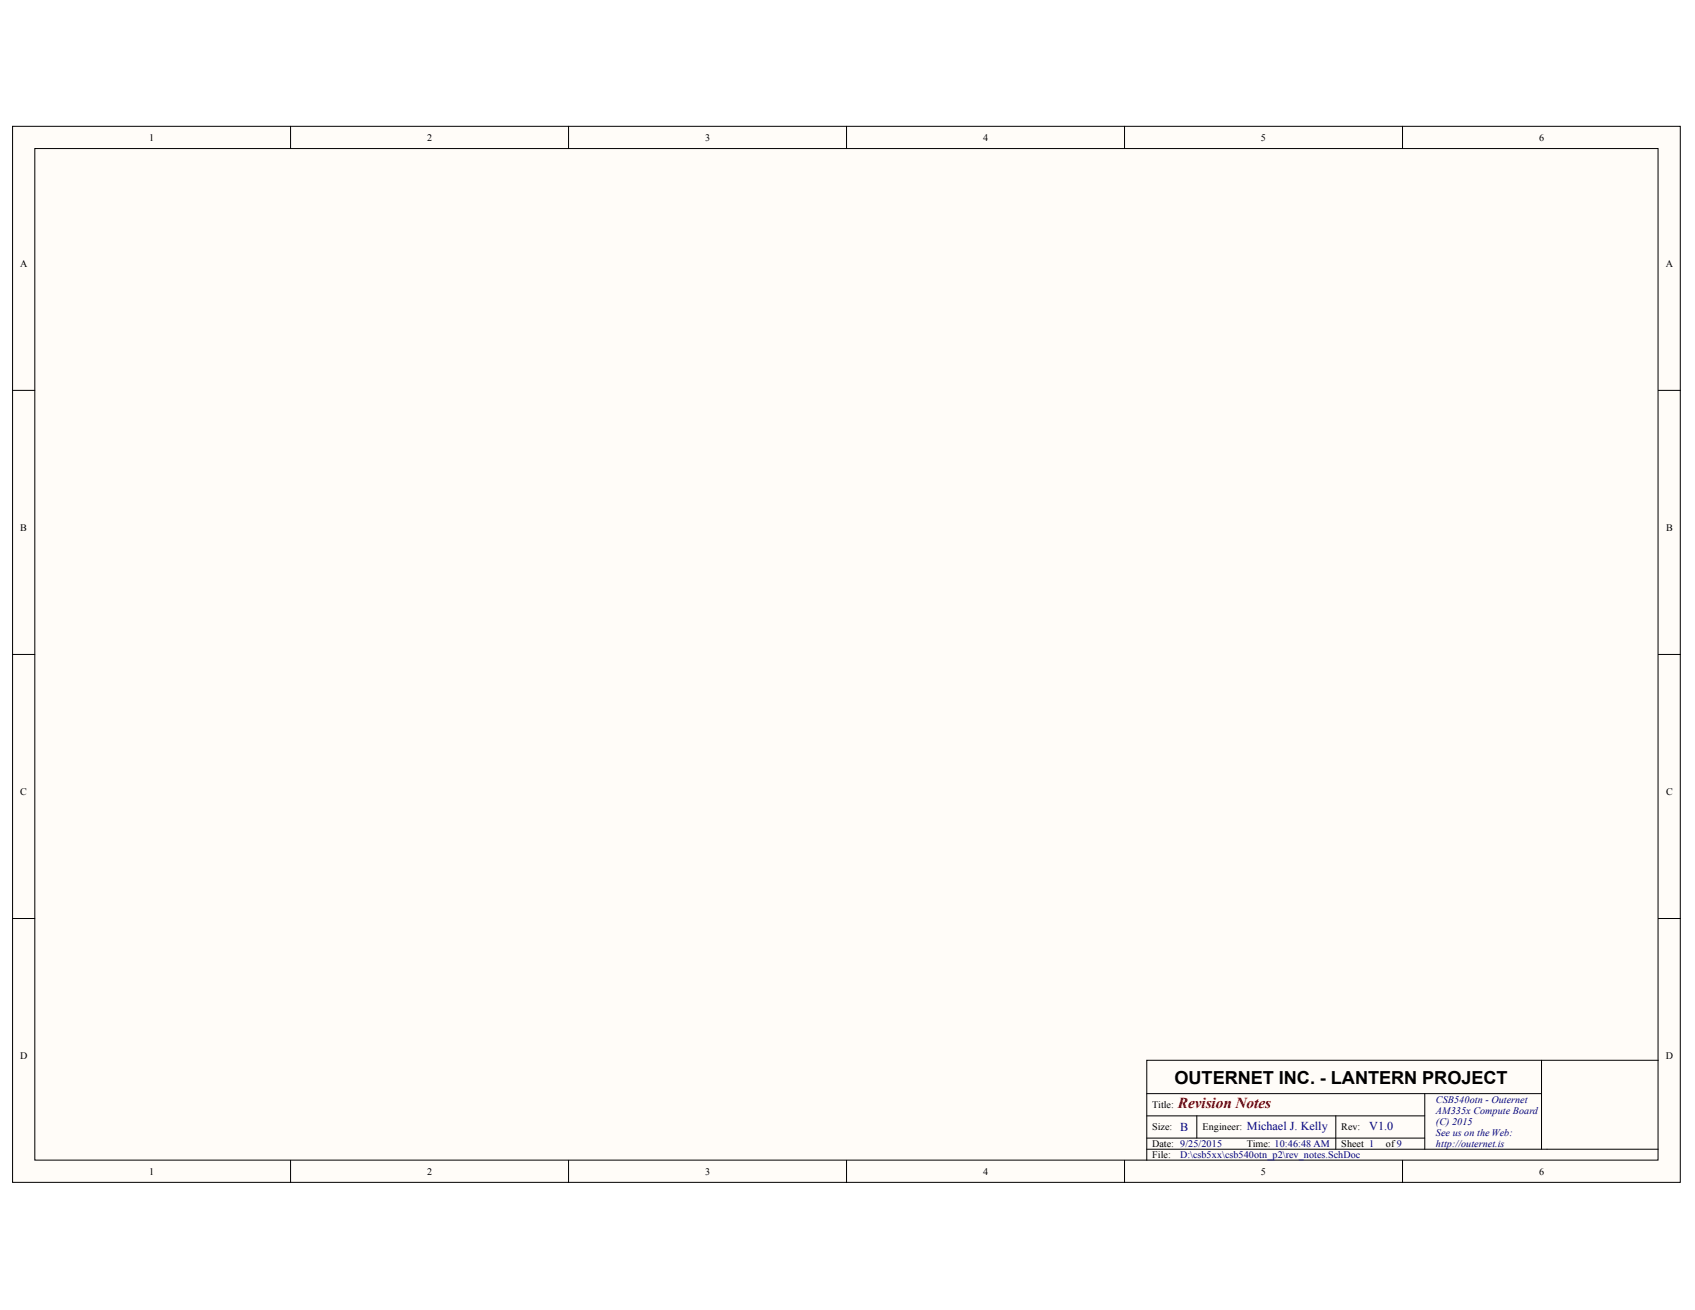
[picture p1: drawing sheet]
<svg xmlns="http://www.w3.org/2000/svg" width="279mm" height="216mm" viewBox="0 0 279 216" stroke-linecap="round" stroke-linejoin="round" font-family="sans-serif">
<defs><g id="words">
<text font-size="3" x="193.6" y="178.7">OUTERNET INC. - LANTERN PROJECT</text>
<text font-size="2.5" fill="#800000" x="194.2" y="182.6">Revision Notes</text>
<g font-size="2" fill="#000080">
<text x="194.5" y="186.4">B</text>
<text x="205.5" y="186.2">Michael J. Kelly</text>
<text x="225.7" y="186.2">V1.0</text>
</g>
<g font-size="1.6">
<text x="24.6" y="23.2">1</text>
<text x="70.4" y="23.2">2</text>
<text x="116.2" y="23.2">3</text>
<text x="162.1" y="23.2">4</text>
<text x="207.9" y="23.2">5</text>
<text x="253.7" y="23.2">6</text>
<text x="3.3" y="44">A</text>
<text x="274.6" y="44">A</text>
<text x="3.3" y="87.6">B</text>
<text x="274.6" y="87.6">B</text>
<text x="3.3" y="131.1">C</text>
<text x="274.6" y="131.1">C</text>
<text x="3.3" y="174.6">D</text>
<text x="274.6" y="174.6">D</text>
<text x="189.9" y="182.6">Title:</text>
<text x="189.9" y="186.3">Size:</text>
<text x="189.9" y="189.1">Date: 9/25/2015</text>
<text x="189.9" y="190.9">File:</text>
<text x="198.2" y="186.3">Engineer:</text>
<text x="205.5" y="189.1">Time: 10:46:48 AM</text>
<text x="221.1" y="186.3">Rev:</text>
<text x="221.1" y="189.1">Sheet 1</text>
<text x="228.5" y="189.1">of9</text>
<text x="24.6" y="193.6">1</text>
<text x="70.4" y="193.6">2</text>
<text x="116.2" y="193.6">3</text>
<text x="162.1" y="193.6">4</text>
<text x="207.9" y="193.6">5</text>
<text x="253.7" y="193.6">6</text>
</g>
<g font-size="1.6" fill="#000080">
<text x="236.7" y="181.7">CSB540otn - Outernet</text>
<text x="236.7" y="183.5">AM335x Compute Board</text>
<text x="236.7" y="185.4">(C) 2015</text>
<text x="194.5" y="190.9">D:\csb5xx\csb540otn_p2\rev_notes.SchDoc</text>
<text x="236.7" y="187.2">See us on the Web:</text>
<text x="236.7" y="189.1">http://outernet.is</text>
</g>
</g></defs>
<g fill="#fffcf8" stroke="#000" stroke-width=".16">
<path d="M2.1 20.8h274.9v174.1h-274.9z"/>
<path d="M5.7 24.5h267.6v166.7h-267.6z"/>
</g>
<g fill="none" stroke="#000" stroke-width=".16">
<path d="M47.9 20.8v3.7M93.7 20.8v3.7M139.5 20.8v3.7M185.4 20.8v3.7M231.2 20.8v3.7M2.1 64.3h3.6M273.3 64.3h3.7M2.1 107.9h3.6M273.3 107.9h3.7M2.1 151.4h3.6M273.3 151.4h3.7M254.1 174.7v14.7"/>
<path d="M273.3 174.7h-84.3v16.5M47.9 191.2v3.7M93.7 191.2v3.7M139.5 191.2v3.7M185.4 191.2v3.7M189 183.9h45.9M189 189.4h84.3M189 187.6h45.9M189 180.2h65.1M197.3 183.9v3.7M220.2 183.9v5.5M231.2 191.2v3.7"/>
<path d="M234.9 180.2v9.2"/>
</g>
<use href="#words"/>
</svg>
